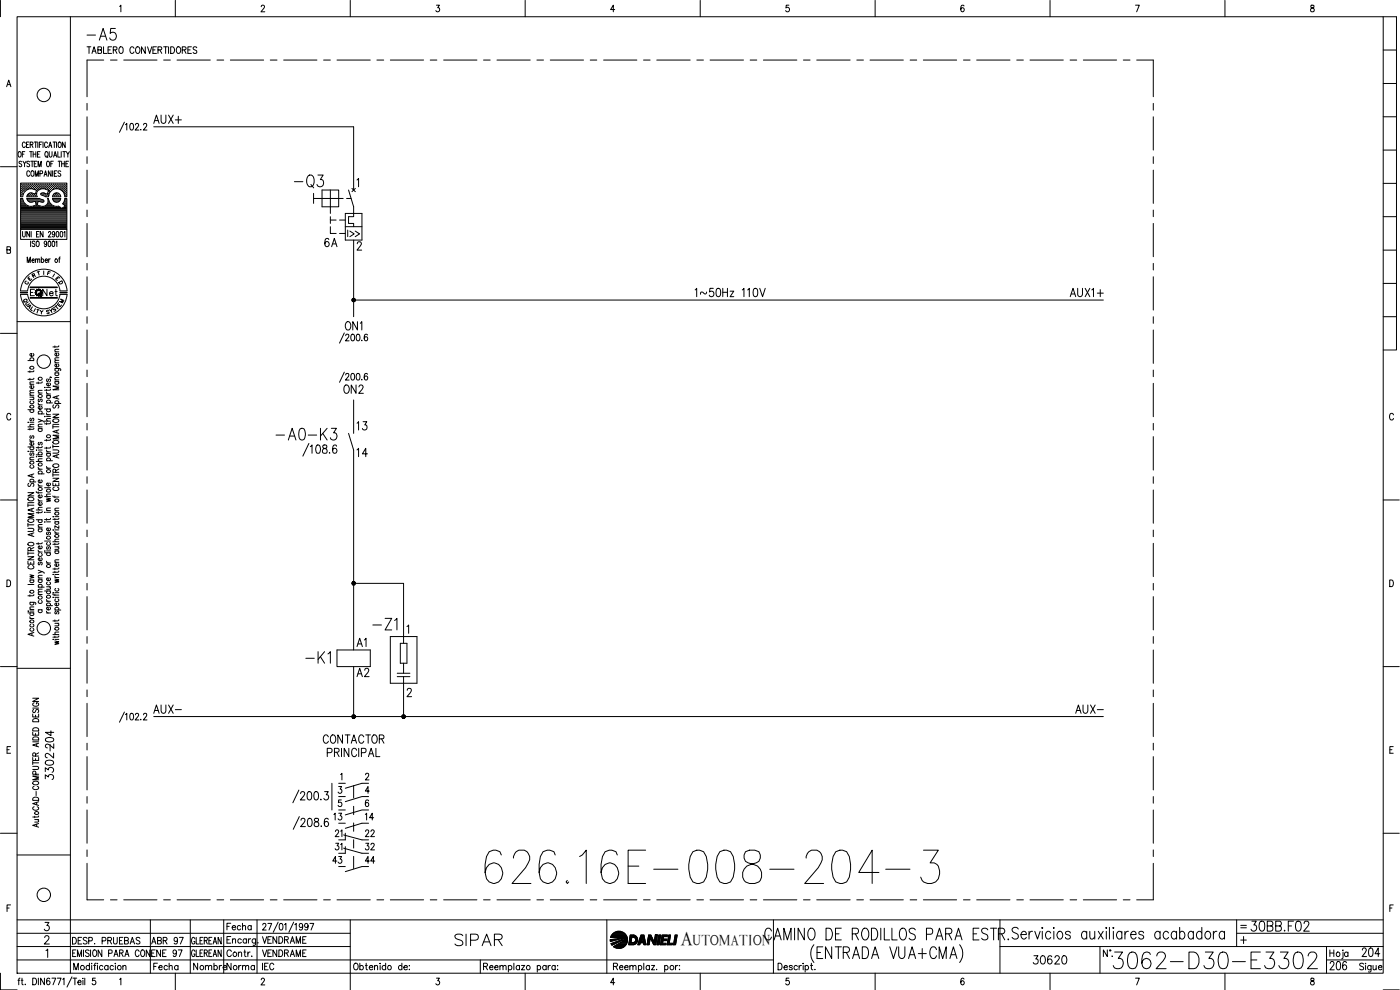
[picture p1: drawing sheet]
<svg xmlns="http://www.w3.org/2000/svg" width="420mm" height="297mm" viewBox="0 0 420 297" stroke-linecap="round" stroke-linejoin="round" font-family="sans-serif">
<defs><g id="words">
<text font-size="15" x="144.3" y="266.3">626.16E-008-204-3</text>
<text font-size="8.8" x="333" y="291.7">3062-D30-E3302</text>
<text font-size="7.5" x="87.1" y="57.5">-Q3</text>
<g font-size="7.1">
<text x="25" y="13.4">-A5</text>
<text x="81.5" y="133.3">-A0-K3</text>
<text x="110.8" y="190.1">-Z1</text>
<text x="90.7" y="200.4">-K1</text>
<text x="135.5" y="285">SIPAR</text>
<text x="228.2" y="283.3">CAMINO DE RODILLOS PARA ESTR.</text>
</g>
<text font-size="6.2" x="374.3" y="280.5">30BB.F02</text>
<text font-size="5.9" x="204.3" y="283.5">A</text>
<g font-size="5.7">
<text x="44.8" y="38.1">AUX+</text>
<text x="96.3" y="75.1">6A</text>
<text x="207.4" y="90.3">1~50Hz 110V</text>
<text x="320" y="90.3">AUX1+</text>
<text x="102.3" y="100.2">ON1</text>
<text x="102" y="119.2">ON2</text>
<text x="105.8" y="130.2">13</text>
<text x="105.8" y="138.3">14</text>
<text x="105.8" y="195.1">A1</text>
<text x="105.8" y="204.3">A2</text>
<text x="44.8" y="215.2">AUX-</text>
<text x="321.7" y="215.2">AUX-</text>
<text x="16.9" y="225.8" transform="rotate(-90 16.9 225.8)">204</text>
<text x="96" y="224.4">CONTACTOR</text>
<text x="16.9" y="234.9" transform="rotate(-90 16.9 234.9)">3302-</text>
<text x="309" y="290.3">30620</text>
<text x="397.9" y="292.1">206</text>
<text x="407.5" y="288.2">204</text>
</g>
<g font-size="5.3">
<text x="99.1" y="247.3">13</text>
<text x="108.3" y="247.3">14</text>
<text x="108.3" y="252.2">22</text>
<text x="98.8" y="260.3">43</text>
<text x="108.3" y="260.3">44</text>
</g>
<g font-size="4.9">
<text x="11.6" y="90">Net</text>
<text x="99.5" y="256.1">31</text>
<text x="103.4" y="252.2" transform="rotate(-90 103.4 252.2)">21</text>
<text x="108.3" y="256.1">32</text>
<text x="67" y="280.1">Fecha</text>
<text x="44.4" y="284.3">ABR 97</text>
<text x="44.8" y="292.1">Fecha</text>
<text x="56.8" y="292.1">Nombre</text>
<text x="67" y="292.1">Norma</text>
<text x="77.6" y="292.1">IEC</text>
</g>
<text font-size="4.4" x="207.9" y="283.5">UTOMATION</text>
<g font-size="4">
<text x="8.5" y="84.3">R</text>
<text x="15.5" y="85.4">E</text>
<text x="16.6" y="86.4">D</text>
<text x="6" y="92.1">Q</text>
<text x="6.3" y="92.8">U</text>
<text x="7.1" y="93.8">A</text>
<text x="14.5" y="94.5">S</text>
<text x="15.2" y="93.8">T</text>
<text x="16.6" y="92.1">M</text>
</g>
<g font-size="3.5">
<text x="6.3" y="86.4">C</text>
<text x="371.1" y="279.8">=</text>
</g>
</g></defs>
<!-- layer: DCA_A3E2|CART -->
<g fill="none" stroke="#000" stroke-width=".3">
<path d="M.1 .1v4.9M5.1 5h410v287h-410zM21.1 5v287M35.9 1.9l.4-.3v1.9M52.6 .1v4.9M78.4 2l.3-.4h.5l.2 .3-1.1 1.6h1.2M105.1 .1v4.9M131 1.6h.9l-.5 .7a.6 .6 0 0 1 .5 .9 .6 .6 0 0 1-1.1 0M157.6 .1v4.9M184.5 2.9h-1.2l.8-1.3v1.9M210.1 .1v4.9M236.8 1.6h-.8l-.1 .8a.62 .62 0 0 1 .9 0 .62 .62 0 0 1-.1 .9 .62 .62 0 0 1-.9-.1"/>
<path d="M262.6 .1v4.9M289.3 1.8l-.5-.2a1.12 1.12 0 0 0 .1 1.9 .59 .59 0 0 0 .5-.8 .59 .59 0 0 0-1-.1l-.1 .3M315.1 .1v4.9M340.8 1.6h1.1l-.8 1.9M367.6 .1v4.9M393.4 1.6v.6a.75 .75 0 0 1 .9 .4 .75 .75 0 0 1-.3 .9 .64 .64 0 0 1-.7-.6 .64 .64 0 0 1 .8-.6l.2-.7zM415.1 5h4v100h-4M415.1 15h4M2 26l.6-2 .7 2M2.2 25.4h.8M415.1 35h4M415.1 25h4"/>
<path d="M.1 50h5M5.1 40.5h16M5.6 45.6l.2-.1a.86 .86 0 0 1 .6 .8 .86 .86 0 0 1-.6 .8 1.2 1.2 0 0 1-.2-1.5zM6.3 56.8h.1M6.3 56.2h.1M6.3 55.6h.1M6.3 57.5h.1M6.3 58.1h.1M6.3 58.7h.1M6.3 59.7h.4M6.5 57.2h.1M6.5 56.5h.1"/>
<path d="M6.5 55.9h.1M6.5 55.3h.1M6.5 57.8h.1M6.5 58.4h.1M6.5 48.6a.4 .4 0 0 0-.6-.2 .4 .4 0 0 0 0 .7l.4 .1a.43 .43 0 0 1 .1 .7 .43 .43 0 0 1-.7-.1M6.6 55.2v.2M6.6 55.8v.2M6.6 56.5v.1M6.6 57.1v.2M6.6 57.7v.2M6.6 58.4v.1M6.7 46.3h.5"/>
<path d="M6.8 59h-.6v-4.1h13.9v4.1h-.6M6.8 59.5h-.6v9.3h13.9v-9.3h-.6M6.8 56.8h.1M6.8 55.6h.1M6.8 57.5h.1M6.8 58.1h.1M6.8 59.5l.2 .8M6.9 55.5v.2M6.9 56.8v.1M6.9 57.4v.2M6.9 58.1v.1M6.9 48.4l.5 .7 .4-.7"/>
<path d="M6.9 56.2v.1M7.1 57.2h.2M7.1 56.5h.2M7.1 55.9h.2M7.1 55.3h.2M7.2 55.2v.2M7.2 55.8v.2M7.2 56.5v.1M7.2 57.1v.2M7.4 49.1v.9M7.5 45.5h-.8v1.6M7.5 56.8h.1"/>
<path d="M7.5 56.2h.1M7.5 55.6h.1M7.5 55.5v.2M7.5 56.2v.1M7.5 56.8v.1M7.5 57.4l-.7 1.6M7.6 43l-.3-.4a.86 .86 0 0 0-.6 .8 .86 .86 0 0 0 .6 .9l.3-.5M7.7 56.5h.2M7.7 55.9h.2M7.7 55.3h.2M7.8 55.2v.2M7.8 55.8v.2"/>
<path d="M7.8 56.5v.1M8 43.4h.4M8 59h3.2M8 59.5h3.7M8.1 59.5v.3M8.1 56.8h.1M8.1 55.6h.1M8.1 55.5v.2M8.1 59.8l.8 .8M8.1 58.7v.3M8.2 59.7h3.6M8.2 58.7h.1"/>
<path d="M8.2 56.2l-.1 .1M8.4 56.8l-.9 .6M8.4 56.5h.2M8.4 55.9h.2M8.4 55.3h.2M8.4 58.4h.2M8.4 58.3l-.3 .4M8.5 55.2v.2M8.5 55.8v.2M8.5 56.5v.1M8.5 58.4v.1M8.7 42.6h-.7v1.7h.7"/>
<path d="M8.7 56.2h.1M8.7 55.6h.1M8.7 58.7h.1M8.8 55.5v.2M8.8 56.2v.1M8.8 58.7v.1M8.8 58.1v.1M8.9 58l-.5 .3M8.9 48.6l-.3-.2-.6 .2 .2 .4 .6 .4 .1 .4-.3 .2-.6-.2M8.9 45.5h.8M8.9 51.6a.47 .47 0 0 0-.6-.3 .47 .47 0 0 0-.3 .6v.4a.47 .47 0 0 0 .3 .6 .47 .47 0 0 0 .6-.4M9 56.5h.2"/>
<path d="M9 55.9h.2M9 55.3h.2M9 58.4h.2M9.1 43.4l.7-.1v-.6l-.7-.1v1.7M9.1 55.2v.2M9.1 55.8v.2M9.1 56.5h.1M9.1 58.4v.1M9.2 48.4h.9M9.3 45.5v1.6M9.4 55.6h.1M9.4 58.1h.1"/>
<path d="M9.4 58.7h.1M9.4 51.5l.2-.2a.86 .86 0 0 1 .6 .8 .86 .86 0 0 1-.6 .8l-.3-.6zM9.4 55.5v.2M9.4 58.1v.1M9.4 58.7v.1M9.5 43.4l.4 .9M9.5 56.2l-.1 .1M9.7 48.4v1.6M9.7 56.5h.1M9.7 55.9h.1M9.7 55.3h.1M9.7 58.4h.1"/>
<path d="M9.7 55.2v.2M9.7 55.8v.2M9.7 56.5v.1M9.7 58.4v.1M9.9 46.3h.9M9.9 45.5v1.6M10 56.8l1 .3-.4 1.1-1.1-.3-.7 .1M10 56.2h.1M10 55.6h.1M10 58.7h.1M10 56.7l-.7-.1-1 .2M10 58.2h.1"/>
<path d="M10 55.5v.2M10 56.2v.1M10 58.7v.1M10.3 42.6h.8M10.3 49.1h.5M10.3 56.5h.2M10.3 55.9h.2M10.3 55.3h.2M10.3 58.4h.2M10.4 55.2v.2M10.4 55.8v.2M10.4 56.5v.1"/>
<path d="M10.4 58.4v.1M10.6 52.9v-1.6l.4 1.6 .5-1.6v1.6M10.6 55.6h.2M10.6 58.7h.2M10.7 55.5v.2M10.7 56.8h.1M10.7 58.7v.1M10.7 42.6v1.7M10.8 58.1h.1M10.8 45.5v1.6M10.8 56.2l-.1 .1M10.9 56.5h.2"/>
<path d="M10.9 55.9h.2M10.9 55.3h.2M11 55.2v.2M11 55.8v.2M11 56.5v.1M11 48.4h-.7v1.6h.7M11 57.2h.1M11.3 46.3h.4M11.3 56.8h.1M11.3 56.2h.1M11.3 55.6h.1M11.3 55.5v.2"/>
<path d="M11.3 56.2v.1M11.3 56.8v.1M11.3 42.6v1.7M11.4 50v-1.6l.5 1.6 .5-1.6v1.6M11.6 56.5h.1M11.6 55.9h.1M11.6 55.3h.1M11.6 55.2v.2M11.6 55.8v.2M11.6 56.5v.1M11.7 57a1.46 1.46 0 0 0-.5 2M11.7 59.5l.3 .1"/>
<path d="M11.8 43.4h.5M11.9 55.6h.1M11.9 55.5v.2M12 56.8l-.3 .2M12 56.8l1.2-.2 1.4 .5-.4 1.1-1.1-.3-.6 .1M12 52.1l.7-.1v-.7h-.7v1.6M12 59.7l1 .3M12 45.5h-.7v1.6h.7M12 56.2l-.1 .1M12.2 56.5h.2M12.2 55.9h.2M12.2 55.3h.2"/>
<path d="M12.3 55.2v.2M12.3 55.8v.2M12.3 56.5v.1M12.3 58l.1 .4M12.4 58.5l1.4 .5M12.5 58h-.2M12.5 56.2h.2M12.5 55.6h.2M12.5 58.1h.2M12.6 55.5v.2M12.6 56.2v.1M12.6 58.1v.1"/>
<path d="M12.6 42.6h-.8v1.7M12.8 56.5h.2M12.8 55.9h.2M12.8 55.3h.2M12.8 58.4h.2M12.9 42.6v1.7M12.9 55.2v.2M12.9 55.8v.2M12.9 56.5h.1M12.9 58.4v.1M13 60l.2 .2-.1 .4h-.7M13.2 56.2h.1"/>
<path d="M13.2 55.6h.1M13.2 58.1h.1M13.2 52.9l.5-1.6 .4 1.6M13.2 55.5v.2M13.2 56.2v.1M13.2 58.1v.1M13.4 52.4h.6M13.5 56.5h.1M13.5 55.9h.1M13.5 55.3h.1M13.5 58.4h.1M13.5 55.2v.2"/>
<path d="M13.5 55.8v.2M13.5 56.5v.1M13.5 58.4v.1M13.6 45.7l.2-.2a.86 .86 0 0 1 .7 .8 .86 .86 0 0 1-.7 .8l-.3-.6zM13.8 59h.7M13.8 56.2h.1M13.8 55.6h.1M13.8 58.7h.1M13.8 55.5v.2M13.8 56.2v.1M13.8 58.7v.1M14 46.8l.4 .5"/>
<path d="M14.1 48.6l.2-.2a.86 .86 0 0 1 .6 .8 .86 .86 0 0 1-.6 .8l-.3-.6zM14.1 56.5h.2M14.1 55.9h.2M14.1 55.3h.2M14.1 58.4h.2M14.2 55.2v.2M14.2 55.8v.2M14.2 56.5v.1M14.2 58.4v.1M14.3 43a.47 .47 0 0 0-.6-.4 .47 .47 0 0 0-.3 .7v.3a.46 .46 0 0 0 .3 .7 .46 .46 0 0 0 .6-.5M14.4 58.7h.1M14.4 56.8h.2"/>
<path d="M14.4 56.2h.2M14.4 55.6h.2M14.4 58.1h.2M14.5 59.5l-.3 .1a1.66 1.66 0 0 1-.3 1.9 1.66 1.66 0 0 1-1.9 .3M14.5 55.5v.2M14.5 56.2v.1M14.5 56.8v.1M14.5 58.1v.1M14.5 59.5l.2 .8M14.6 57.5h.1M14.6 44.3l.5-1.7 .4 1.7M14.7 57.2h.2"/>
<path d="M14.7 56.5h.2M14.7 55.9h.2M14.7 55.3h.2M14.7 57.8h.1M14.8 45.5v1.4l.3 .2 .5-.4v-1.2M14.8 43.7h.6M14.8 55.2v.2M14.8 55.8v.2M14.8 56.5v.1M14.8 57.1v.2M14.8 57.7v.1M15.1 56.8h.1"/>
<path d="M15.1 55.6h.1M15.1 55.5v.2M15.1 56.8v.1M15.2 56.2l-.1 .1M15.2 49.1h.5M15.3 51.3v1.6l-.8-1.6v1.6M15.4 56.5h.1M15.4 55.9h.1M15.4 55.3h.1M15.5 55.2v.2M15.5 55.8v.2M15.5 56.5v.1"/>
<path d="M15.7 56.2h.1M15.7 55.6h.1M15.7 55.5v.2M15.7 56.2v.1M15.7 56.8h.1M15.8 51.3v1.6M15.8 59.8l.7 .8M15.9 59.8l-.2-.3h2.5l-.1 .3M15.9 59.7h2.2M15.9 42.6h.8M16 48.4h-.8v1.6M16 56.5h.2"/>
<path d="M16 55.9h.2M16 55.3h.2M16 56.8l-1.1 1-.4 1.2M16 56.8l1-.2 1 .2M16.1 47.1l.5-1.6 .4 1.6M16.1 55.2v.2M16.1 55.8v.2M16.1 56.5v.1M16.1 58.3l-.4 .7h2.5l-.3-.7M16.2 58.4l-.1 .1M16.3 46.6h.5M16.3 42.6v1.7"/>
<path d="M16.3 52h.5M16.3 55.6h.2M16.3 58.7h.2M16.4 55.5v.2M16.4 58.2h.1M16.4 58.7v.1M16.5 58.1h.1M16.5 56.2l-.1 .1M16.5 58l-.4 .3M16.5 58h1M16.6 56.5h.2M16.6 55.9h.2"/>
<path d="M16.6 55.3h.2M16.6 58.4h.2M16.7 55.2v.2M16.7 55.8v.2M16.7 56.5h.1M16.7 58.4v.1M17 42.6v1.7M17 56.2h.1M17 55.6h.1M17 58.1h.1M17 58.7h.1M17 55.5v.2"/>
<path d="M17 56.2v.1M17 58.1v.1M17 58.7v.1M17.1 51.3h-.8v1.6h.8M17.3 56.5h.1M17.3 55.9h.1M17.3 55.3h.1M17.3 58.4h.1M17.4 45.5v1.6h.7M17.4 55.2v.2M17.4 55.8v.2M17.4 56.5v.1"/>
<path d="M17.4 58.4v.1M17.4 48.4h.8M17.5 58l.4 .3M17.6 55.6h.1M17.6 58.7h.1M17.7 42.7l.1-.1a.86 .86 0 0 1 .6 .8 .86 .86 0 0 1-.6 .9 1.2 1.2 0 0 1-.1-1.6zM17.7 55.5v.2M17.7 58.7v.1M17.7 56.2v.1M17.8 48.4v1.6M17.9 56.5h.2M17.9 55.9h.2"/>
<path d="M17.9 55.3h.2M18 56.8l.8 .6 .5 .9M18 55.2v.2M18 55.8v.2M18 56.5v.1M18.2 59.8l-.3 .5M18.2 51.5l-.5-.2-.3 .2v.3a.7 .7 0 0 1 .7 1l-.4 .1-.3-.3M18.2 56.8h.2M18.2 56.2h.2M18.2 55.6h.2M18.3 55.5v.2M18.3 56.2v.1"/>
<path d="M18.3 56.8v.1M18.4 45.5v1.6M18.5 49.1h.8M18.5 48.4v1.6M18.5 56.5h.2M18.5 55.9h.2M18.5 55.3h.2M18.6 57.1l.1 .1M18.6 55.2v.2M18.6 55.8v.2M18.6 56.5v.1M18.8 45.5h.9"/>
<path d="M18.9 56.8h.1M18.9 55.6h.1M18.9 57.4l.1 .1M18.9 55.5v.2M18.9 56.8v.1M19 56.2l-.1 .1M19.2 57.2h.1M19.2 56.5h.1M19.2 55.9h.1M19.2 55.3h.1M19.2 57.8h.1M19.3 45.5v1.6"/>
<path d="M19.3 55.2v.2M19.3 55.8v.2M19.3 56.5v.1M19.3 57.1v.2M19.3 57.7v.2M19.3 58.3l.2 .7M19.3 48.4v1.6M19.5 59.5l-.2 .8M19.5 56.8h.1M19.5 56.2h.1M19.5 55.6h.1M19.5 57.5h.1"/>
<path d="M19.5 58.1h.1M19.5 58.7h.1M19.6 42.6v1.7l-.9-1.7v1.7M19.6 55.5v.2M19.6 56.2v.1M19.6 56.8v.1M19.6 57.4v.2M19.6 58.1v.1M19.6 58.7v.1M19.6 59.7h.4M19.8 49.1h.5M19.8 57.2h.2"/>
<path d="M19.8 56.5h.2M19.8 55.9h.2M19.8 55.3h.2M19.8 57.8h.2M19.8 58.4h.2M19.9 45.5l.5 .8 .4-.8M19.9 55.2v.2M19.9 55.8v.2M19.9 56.5v.1M19.9 57.1v.2M19.9 57.7v.2M19.9 58.4v.1"/>
<path d="M20.4 46.3v.8M20.6 48.4h-.8v1.6h.8M415.1 55h4M415.1 45h4M2.1 75l.9-.1 .1-.7-1-.2v2l1-.2v-.6l-.3-.2M6.2 68.8v3h13.9v-3M6.3 64.5h13.7M6.3 64.2h13.7M6.3 63.8h13.7M6.3 63.5h13.7M6.3 63.2h13.7M6.3 62.9h13.7"/>
<path d="M6.3 62.6h12M6.3 62.3h11.7M6.3 61.9h2.3M6.3 61.6h1.6M6.3 61.3h1.2M6.3 61h.9M6.3 60.6h.7M6.3 60.4h.6M6.3 60h.5M6.3 64.8h13.7M6.3 65.1h13.7M6.3 65.4h13.7"/>
<path d="M6.3 65.7h13.7M6.3 66.1h13.7M6.3 66.4h13.7M6.3 66.7h13.7M6.3 67h13.7M6.3 67.3h13.7M6.3 67.6h13.7M6.3 68h13.7M6.3 68.3h13.7M6.3 68.6h13.7M6.8 69.5v1.4l.3 .2 .4-.2 .1-1.4M7 60.3l.5 .8"/>
<path d="M7.5 61.1l.9 .6M8.2 78.8v-1.7l.4 1.7 .5-1.7v1.7M8.3 60h4.5M8.3 61.7l1 .2 .7-.1M8.6 60.4h1.6M8.8 60.6l.7 .1 1.1-.3 .3 1.1-.9 .3M8.9 69.5v1.6l-.9-1.6v1.6M9.2 72.3v1.7M9.4 69.5v1.6M9.6 78.1h.7l-.1-.3a.47 .47 0 0 0-.6 .1 .47 .47 0 0 0 .1 .7l.2 .2 .4-.2M10 61.9h2.1M10.5 72.6l-.6-.3-.2 .3v.3a.7 .7 0 0 1 .7 1l-.5 .1-.2-.3"/>
<path d="M10.7 78l.3-.3 .3 .1v1M10.7 77.7v1.1M10.7 60.4h.6M10.8 60.6h.5M10.8 61h.4M10.9 61.6h.3M10.9 61.3h.2M11 70.3h.4M11 72.4l.2-.1a.86 .86 0 0 1 .6 .9 .86 .86 0 0 1-.6 .8 1.2 1.2 0 0 1-.2-1.6zM11.3 78l.3-.3 .3 .1v1M11.7 69.5h-.7v1.6h.7M11.8 60.4h1.3"/>
<path d="M12.4 60.6l-.9-.2-.3 1.1 .8 .3M12.4 77.9a.47 .47 0 0 1 .7-.1 .47 .47 0 0 1 0 .8l-.3 .2-.4-.2M12.4 77.1v1.7M12.9 69.5v1.6l-.8-1.6v1.6M13.4 61.9h2.9M13.5 78.1h.8l-.1-.3a.47 .47 0 0 0-.7 .1 .47 .47 0 0 0 .1 .7l.2 .2 .5-.2M14 61.6h1.6M14 72.9l-.2 .4a.42 .42 0 0 1-.6-.5 .42 .42 0 0 1 .8-.2v1.1l-.3 .3-.4-.3M14.2 61.3h1M14.4 61h.5M14.5 60.6h.2M14.5 60.4h.1"/>
<path d="M14.6 69.8l.2-.3 .4 .3-.7 1.3h.8M14.6 72.4l.2-.1a.96 .96 0 0 1 0 1.7l-.3-.3zM14.6 77.7v1.1M14.7 60.3l.7 1 .6 .4M15.1 77.7l-.5 .4M15.8 72.4l.2-.1a.96 .96 0 0 1 0 1.7l-.3-.3zM16 60h1.9M16 61.7l1.6 .1M16.3 60.4h1.4M16.4 70l-.1 .4a.42 .42 0 0 1-.6-.5 .42 .42 0 0 1 .7-.2v1.1l-.3 .3-.4-.2M16.5 60.6h1M16.8 72.6l.3-.3v1.7"/>
<path d="M17 69.5h.2a.96 .96 0 0 1 0 1.6l-.3-.3zM17.6 61.9l.8 .6M17.6 77.7h.4M17.9 60.3l-.4 .3M18.1 77.1l-.3 .1v1.6M18.2 69.5h.2a.96 .96 0 0 1 0 1.6l-.3-.3zM18.5 62.6h1.5M18.8 61.1l.7 .8M19 61h1M19.1 62.3h.9M19.1 61.3h.9M19.2 69.8l.3-.3v1.6"/>
<path d="M19.2 60.6h.8M19.3 60.3l-.5 .8M19.4 61.6h.6M19.4 60.4h.6M19.5 60h.5M19.5 61.9l-1.1 .6M19.6 61.9h.4M415.1 75h4M415.1 65h4M5.1 96.5h16M6.2 87.2a7 7 0 0 1 6.9-6.4 7 7 0 0 1 7 6.4M6.2 88.3a7 7 0 0 0 6.9 6.5 7 7 0 0 0 7-6.5"/>
<path d="M8.3 87.2a4.9 4.9 0 0 1 4.8-4.3 4.9 4.9 0 0 1 4.9 4.3M8.3 88.3a4.9 4.9 0 0 0 4.8 4.4 4.9 4.9 0 0 0 4.9-4.4M9.1 86.1h8.1v.2h-8.1M9.1 89.3h8.1v.1h-8.1zM9.1 86.2h8M9.1 89.4h8M10.3 86.8h-1.2v1.9M11.1 92.8l.7 .2M12.1 93.1l.3 .6 .5-.5M12.4 93.7v.5M13.1 81.3v1.1M415.1 95h4"/>
<path d="M415.1 85h4M.1 100h5M8.4 108.2h1.8M9 111.3v.4M9 113.5v.5M9 119.2h1.2M9 118.6h1.2M9 115.3h1.2M9.2 108.2l-.1-.1a.52 .52 0 0 1 .5-.8 .52 .52 0 0 1 .3 .9M9.8 119.2l.4 .3-.1 .3-1.1 .1M9.9 115.7l.2 .2a.52 .52 0 0 1-.5 .7 .52 .52 0 0 1-.5-.8l.4-.1v.9M9.9 106.1a.49 .49 0 0 1 0 .6 .49 .49 0 0 1-.7 .1 .49 .49 0 0 1-.1-.7h.4v.8"/>
<path d="M10.2 117.8l-1.1 .1-.1 .4 .3 .3M10.2 117.1l-1.1 .1-.1 .3 .3 .3M10.2 114.6h-1.1l-.1 .4 .3 .3M10.2 113.5l-.4 .3h-1.4M10.2 111.2l-.1 .3h-1.7M11.5 114.6v.5M11.5 117.9h1.2M11.7 119.7l-.2 .3 .1 .5h.3l.2-.7 .3-.1 .3 .3-.3 .5M12.7 117.1l-1.1 .1-.1 .3 .3 .4M12.7 114.5l-.4 .4h-1.4M13.4 116.2h.1zM14 117.6l.1 .4 .4 .2"/>
<path d="M14 116.8v.5M14 118.7h1.2M14 118.2h1.2M14 116.2h1.2M14.2 118.7a.49 .49 0 0 0 0 .7 .49 .49 0 0 0 .7 0 .49 .49 0 0 0 0-.7M14.2 113.7l-.2 .3 .1 .4h.3l.2-.6 .3-.1 .3 .3-.3 .5M14.9 114.9l.2 .1a.53 .53 0 0 1-.6 .8 .53 .53 0 0 1-.4-.8l.4-.1v.9M15.1 113.1v.2v-.2l.4 .2M15.2 116.7l-.1 .3-1.7 .1M16.5 110.6h1.6l.1 .6M16.5 103.8v.5M16.5 114.5h1.2"/>
<path d="M16.5 114h1.2M16.5 111.9h1.2M16.5 108.9h1.2M16.5 105.6h1.2M16.7 114.5a.55 .55 0 0 0 .3 .9 .55 .55 0 0 0 .7-.6l-.3-.3M16.7 111.9l-.1 .1a.52 .52 0 0 0 .5 .7 .52 .52 0 0 0 .3-.8M16.7 110.6l-.1 .1a.51 .51 0 0 0 .5 .7 .51 .51 0 0 0 .3-.8M17.1 118.9v.7M17.4 109.3a.49 .49 0 0 1 0 .7 .49 .49 0 0 1-.7 0 .49 .49 0 0 1-.1-.7h.4v.8M17.4 106l.2 .1a.51 .51 0 0 1-.5 .7 .51 .51 0 0 1-.5-.7l.4-.1v.8M17.7 118.7l-1.8 .5 1.8 .5M17.7 115.9h-1.8l1.8 .5-1.8 .6h1.8"/>
<path d="M17.7 113.3h-1.1l-.1 .4 .3 .3M17.7 108.1l-1.1 .1-.1 .3 .3 .4M17.7 107.3l-1.1 .1-.1 .4 .3 .3M17.7 104.8l-1.1 .1-.1 .3 .3 .4M17.7 103.7l-.4 .4h-1.4M3.2 124.5a.61 .61 0 0 0-.7-.5 .61 .61 0 0 0-.5 .8v.5a.61 .61 0 0 0 .5 .7 .61 .61 0 0 0 .7-.5M8.4 135.4h.2zM8.4 126.7h.2zM8.4 128.1h1.8M8.4 134.1h1.8M8.4 122.9h1.8M9 131.9l.1 .3 .4 .2"/>
<path d="M9 128.6v.4M9 138h1.2M9 135.4h1.2M9 132.4h1.2M9 126.7h1.2M9.2 139.6l-.1 .2a.51 .51 0 0 0 .5 .7 .51 .51 0 0 0 .3-.9M9.2 135.9l-.2 .3 .1 .4h.3l.3-.6 .2-.1 .3 .3-.3 .4M9.2 134.1l-.1 .1a.52 .52 0 0 0 .5 .8 .52 .52 0 0 0 .3-.9M9.2 130.8l-.2 .2 .2 .5 .5-.7h.4l.1 .4-.3 .3M9.2 125.5l-.2 .3 .1 .3h.3l.3-.6h.2l.3 .3-.3 .4M9.2 122.9l-.1 .1a.52 .52 0 0 0 .5 .8 .52 .52 0 0 0 .3-.9M9.2 120.3l-.1 .2a.53 .53 0 0 0 .5 .7 .53 .53 0 0 0 .5-.7l-.2-.2"/>
<path d="M9.9 132.8l.2 .2a.52 .52 0 0 1-.6 .6 .52 .52 0 0 1-.4-.7l.4-.1v.8M10.2 137.2l-1.1 .1-.1 .3 .3 .4M10.2 128.5l-.1 .3h-1.7M10.2 127.3l-1.1 .1-.1 .3 .3 .4M10.9 137h.1zM10.9 135h.1zM10.9 138.5h1.8M10.9 136.5h1.8M11.5 125.8l1.2 .4-1.2 .4M11.5 120.9l.1 .4 .4 .2M11.5 134v.5M11.5 137h1.2"/>
<path d="M11.5 135h1.2M11.5 128.6h1.2M11.5 128.1h1.2M11.5 124.2h1.8M11.5 121.5h1.2M11.7 136.5a.49 .49 0 0 1 0-.7 .49 .49 0 0 1 .7 0 .49 .49 0 0 1 0 .7M11.7 132.7l-.2 .3 .1 .4h.3l.2-.6 .3-.1 .3 .3-.3 .5M11.7 128.6a.51 .51 0 0 0 0 .7 .51 .51 0 0 0 .7 0 .51 .51 0 0 0 0-.7M11.7 124.2a.51 .51 0 0 1 0-.7 .51 .51 0 0 1 .7 0 .51 .51 0 0 1 0 .7M12.4 121.9a.5 .5 0 0 1 .1 .7 .5 .5 0 0 1-.8 0 .5 .5 0 0 1 .1-.7h.2v.9M12.7 137.7h-1.1l-.1 .4 .3 .4M12.7 133.9l-.4 .4h-1.4"/>
<path d="M12.7 127.3l-1.1 .1-.1 .3 .3 .4M12.7 126.2l.5 .2 .1 .3M13.4 125h.1zM13.4 126.4h1.8M13.4 122.7h1.8M14 139.9l.1 .4 .4 .2M14 135l.1 .4 .4 .2M14 123.9l.1 .4 .4 .1M14 126.9v.5M14 131.9v.4M14 134.2v.4M14 138.2h1.7"/>
<path d="M14 136h1.2M14 135.6h1.2M14 125h1.2M14 124.4h1.2M14 120.9h1.7M14.2 138.2l-.1-.1a.52 .52 0 0 1 .5-.7 .52 .52 0 0 1 .3 .8M14.2 136a.49 .49 0 0 0 0 .8 .49 .49 0 0 0 .7 0 .49 .49 0 0 0 0-.8M14.2 122.7l-.1 .1a.52 .52 0 0 0 .5 .8 .52 .52 0 0 0 .3-.9M14.2 120.9l-.1-.1a.52 .52 0 0 1 .5-.8 .52 .52 0 0 1 .3 .9M15.2 134.1l-.1 .3h-1.7M15.2 131.8l-.1 .3h-1.7M15.2 126.8l-.4 .4h-1.4"/>
<path d="M15.2 125.6l-1.1 .1-.1 .3 .3 .4M15.9 135h1.2l.6 .4-.1 .3-.5 .3h-1.2M15.9 124.3h1.8l-1.8 1h1.8M15.9 128h1.8M15.9 127.6v1M15.9 133.5v.9M15.9 134h1.8M15.9 127.3h1.8M16 139.4a.88 .88 0 0 1 1-.3 .88 .88 0 0 1 .6 .9 .88 .88 0 0 1-1 .3 .88 .88 0 0 1-.6-.9zM16 132.4a.88 .88 0 0 1 1-.4 .88 .88 0 0 1 .6 .9 .88 .88 0 0 1-1 .4 .88 .88 0 0 1-.6-.9zM16 125.9a.88 .88 0 0 1 1-.3 .88 .88 0 0 1 .6 .9 .88 .88 0 0 1-1 .3 .88 .88 0 0 1-.6-.9zM16.1 121.5l-.2 .3 .2 .7 .5-.2 .3-.7h.7l.1 .5-.3 .4"/>
<path d="M16.5 121.1h1.7M16.7 121.1a.55 .55 0 0 1 .3-1 .55 .55 0 0 1 .7 .7l-.3 .3M17.1 129.1v.8M17.1 136.6v.6M17.7 136.3l-1.8 .6 1.8 .5M17.7 130.6h-1.8l1.8 .5-1.8 .6h1.8M17.7 129l-1.8 .5 1.8 .5M418.2 124.5a.61 .61 0 0 0-.7-.5 .61 .61 0 0 0-.5 .8v.5a.61 .61 0 0 0 .5 .7 .61 .61 0 0 0 .7-.5M.1 150h5M8.4 158.5l1.5 .1 .3 .3-.3 .5-1.5 .1M8.4 147.8h1.8l-1.8 1h1.8M8.4 151.1v.9"/>
<path d="M8.4 157v1M8.4 157.5h1.8M8.4 151.6h1.8M8.4 150.8h1.8M8.5 155.9a.88 .88 0 0 1 1-.3 .88 .88 0 0 1 .6 .8 .88 .88 0 0 1-1 .4 .88 .88 0 0 1-.6-.9zM8.5 149.5a.88 .88 0 0 1 1-.4 .88 .88 0 0 1 .6 .9 .88 .88 0 0 1-1 .4 .88 .88 0 0 1-.6-.9zM8.6 145l-.2 .4 .2 .6 .5-.2 .2-.5a.48 .48 0 0 1 .7-.2 .48 .48 0 0 1 .1 .7l-.2 .2M9 144.6h1.8M9.2 144.6l-.1-.1a.53 .53 0 0 1 .5-.7 .53 .53 0 0 1 .5 .7l-.2 .1M9.6 142.4v.7M9.6 152.7v.7M10.2 159.9l-1.8 .5 1.8 .6"/>
<path d="M10.2 154.1h-1.8l1.8 .6-1.8 .5h1.8M10.2 152.5l-1.8 .5 1.8 .6M10.2 142.2l-1.8 .5 1.8 .6M10.9 147.5l.3 .4h1.5M10.9 155.9h1.8M10.9 153h1.8M11.5 149.8l.1 .3 .4 .2M11.5 145.2l.1 .4 .4 .2M11.5 140.2l.1 .4 .4 .2M11.5 147.6v.5M11.5 153.5v.5M11.5 158.7h1.2"/>
<path d="M11.5 158.2h1.2M11.5 150.3h1.2M11.5 145.8h1.2M11.5 142.2h1.8M11.5 140.8h1.2M11.7 158.7a.51 .51 0 0 0 0 .7 .51 .51 0 0 0 .7 0 .51 .51 0 0 0 0-.7M11.7 155.9a.49 .49 0 0 0 0 .7 .49 .49 0 0 0 .7 0 .49 .49 0 0 0 0-.7M11.7 142.2a.51 .51 0 0 1 0-.8 .51 .51 0 0 1 .7 0 .51 .51 0 0 1 0 .8M12.4 150.8a.51 .51 0 0 1 0 .7 .51 .51 0 0 1-.7 0 .51 .51 0 0 1-.1-.7h.4v.8M12.4 148.5a.5 .5 0 0 1 .1 .7 .5 .5 0 0 1-.8 0 .5 .5 0 0 1 .1-.7h.2v.9M12.4 144a.51 .51 0 0 1 0 .7 .51 .51 0 0 1-.7 0 .51 .51 0 0 1-.1-.7h.4v.9M12.7 157.4l-1.1 .1-.1 .3 .3 .4"/>
<path d="M12.7 153.4l-.4 .4h-1.4M12.7 152.2l-1.1 .1-.1 .3 .3 .4M13.4 156.6h.1zM13.4 153.7h.1zM13.4 149h1.8M13.4 146.3h1.8M14 149.4l1.2 .3-1.2 .3 1.2 .3-1.2 .2M14 156.6h1.2M14 155.6v.5M14 153.7h1.2M14 153.2h1.2M14 140.5h1.2"/>
<path d="M14.2 159.7l-.2 .3 .1 .4h.3l.2-.6 .3-.1 .3 .3-.3 .4M14.9 158.4a.5 .5 0 0 1 0 .7 .5 .5 0 0 1-.6 .1 .5 .5 0 0 1-.2-.7l.4-.1v.8M14.9 144.9l.2 .2a.53 .53 0 0 1-.6 .7 .53 .53 0 0 1-.4-.8l.4-.1v.9M15.2 155.5l-.4 .4h-1.4M15.2 152.4l-1.1 .1-.1 .4 .3 .3M15.2 148.2l-1.1 .1-.1 .4 .3 .3M15.9 155h.1zM15.9 148.8l.3 .3h1.5M15.9 144.9v.8h1.8v-.8M15.9 143.5h1.8l-1.8 1h1.8M15.9 142.5h1.8M15.9 142v.9"/>
<path d="M16 158.9v.2zM16.3 146.2a.53 .53 0 0 0-.4 .6 .53 .53 0 0 0 .7 .4h.4a.53 .53 0 0 0 .7-.4 .53 .53 0 0 0-.5-.6M16.5 159.4l.1 .4 .4 .2M16.5 153.2h1.2M16.5 148.8v.5M16.5 155.6v.4M16.5 160h1.2M16.5 159h1.2M16.5 156.5h1.2M16.5 155h1.2M16.7 156.5l-.1 .2a.53 .53 0 0 0 .5 .6 .53 .53 0 0 0 .5-.6l-.2-.2M16.7 141.7l-.1-.8h-.6l-.1 .8h1.8"/>
<path d="M16.7 145.2v.5M17.7 157.8v.7l-1.2-.7v.7M17.7 155.5l-.1 .3h-1.7M17.7 152.5l-1.1 .1-.1 .3 .3 .3M17.7 140.7l-1 .5M415.1 150h4.8M2.1 174a1 1 0 0 1 1.1 1 1 1 0 0 1-1.1 1zM8.4 168.4v.9h1.8v-.9M8.4 167h1.8l-1.8 1h1.8M8.4 175.4h1.8M8.4 166h1.8M8.4 165.5v1"/>
<path d="M8.5 163a.88 .88 0 0 1 1-.4 .88 .88 0 0 1 .6 .9 .88 .88 0 0 1-1 .4 .88 .88 0 0 1-.6-.9zM8.8 169.7a.52 .52 0 0 0-.4 .6 .52 .52 0 0 0 .7 .4h.4a.52 .52 0 0 0 .6-.4 .52 .52 0 0 0-.4-.6M9 172.5l1.2 .2-1.2 .3 1.2 .3-1.2 .2M9 178.5v.4M9 174h1.2M9.2 174a.55 .55 0 0 0 .3 .9 .55 .55 0 0 0 .7-.6l-.3-.3M9.2 165.2l-.1-.8-.5-.1-.2 .9h1.8M9.2 168.7v.6M9.6 160.1v.7M10.2 178.4l-.4 .4h-1.4M10.2 164.3l-1 .4M11.5 171.1l1.2 .4-1.2 .4"/>
<path d="M11.5 165l.1 .4 .4 .2M11.5 178.4h1.2M11.5 176.2h1.8M11.5 173.9h1.2M11.5 173.4h1.2M11.5 165.6h1.2M11.5 162.8v.6M11.7 176.2a.49 .49 0 0 1 0-.7 .49 .49 0 0 1 .7 0 .49 .49 0 0 1 0 .7M11.7 173.9a.49 .49 0 0 0 0 .7 .49 .49 0 0 0 .7 0 .49 .49 0 0 0 0-.7M11.7 168.7l-.2 .3 .1 .4h.3l.2-.6 .3-.1 .3 .3-.3 .5M11.7 166.1a.51 .51 0 0 0 0 .7 .51 .51 0 0 0 .7 0 .51 .51 0 0 0 0-.7M12.4 167.4a.5 .5 0 0 1 .1 .7 .5 .5 0 0 1-.8 0 .5 .5 0 0 1 .1-.7h.2v.9"/>
<path d="M12.4 163.8a.51 .51 0 0 1 0 .7 .51 .51 0 0 1-.7 .1 .51 .51 0 0 1-.1-.7l.4-.1v.9M12.7 177.6l-1.1 .1-.1 .3 .3 .4M12.7 176.8l-1.1 .1-.1 .3 .3 .4M12.7 172.6l-1.1 .1-.1 .3 .3 .4M12.7 171.5l.5 .2 .1 .3M12.7 162.8l-.4 .3h-1.4M13.4 165.3h.1zM13.4 177.3h1.8M13.4 165.8h1.8M13.4 162.3h1.8M14 179.9l.1 .3 .4 .2M14 168.4l.1 .3 .4 .2"/>
<path d="M14 176.1h1.2M14 168.9h1.2M14 165.3h1.2M14.2 177.3l-.1 .1a.52 .52 0 0 0 .5 .8 .52 .52 0 0 0 .3-.9M14.2 174.7l-.1 .1a.52 .52 0 0 0 .5 .7 .52 .52 0 0 0 .3-.8M14.2 165.8a.49 .49 0 0 0 0 .8 .49 .49 0 0 0 .7 0 .49 .49 0 0 0 0-.8M14.2 164l-.2 .3 .1 .4h.3l.2-.6 .3-.1 .3 .3-.3 .5M14.2 162.8a.49 .49 0 0 0 0 .7 .49 .49 0 0 0 .7 0 .49 .49 0 0 0 0-.7M14.8 176.1l.4 .3-.1 .4h-1.1M14.9 173.4l.2 .1a.52 .52 0 0 1-.5 .7 .52 .52 0 0 1-.5-.7l.4-.1v.8M15.9 179.2h.1zM15.9 178.2l.3 .3h1.5"/>
<path d="M15.9 177.8h.1zM15.9 162.5h1.8M16 172.4h.1M16.5 173.7l1.2 .3-1.2 .3 1.2 .3-1.2 .2M16.5 172.7l.1 .4 .4 .2M16.5 165.3h1.2M16.5 163v.5M16.5 170.4v.5M16.5 171.4v.5M16.5 178.3v.4M16.5 179.2h1.2M16.5 177.8h1.2"/>
<path d="M16.5 173.3h1.2M16.5 172.4h1.2M16.5 168.7h1.2M16.5 164.1h1.2M16.7 179.7l-.1 .1a.53 .53 0 0 0 .5 .7 .53 .53 0 0 0 .5-.7l-.2-.1M16.7 176.6l-.1 .1a.53 .53 0 0 0 .5 .7 .53 .53 0 0 0 .5-.7l-.2-.1M16.7 165.3l-.1 .1a.53 .53 0 0 0 .5 .7 .53 .53 0 0 0 .5-.7l-.2-.1M17.3 164.1l.4 .3-.1 .3-1.1 .1M17.4 169.1l.2 .2a.52 .52 0 0 1-.6 .7 .52 .52 0 0 1-.4-.8l.4-.1v.9M17.7 171.3l-.4 .4h-1.4M17.7 170.4l-.4 .3h-1.4M17.7 168h-1.1l-.1 .4 .3 .3"/>
<path d="M17.7 163l-.4 .3h-1.4M17.7 161.8l-1.1 .1-.1 .3 .3 .3M417.1 174a1 1 0 0 1 1.1 1 1 1 0 0 1-1.1 1zM8.4 183.3h.2zM8.4 183.9h1.8M9 185.1l.1 .3 .4 .2M9 180.7l1.6 .1 .1 .5M9 185.6h1.2M9 183.3h1.2M9 182.9h1.2M9.2 188.5l-.1 .2a.52 .52 0 0 0 .5 .7 .52 .52 0 0 0 .3-.9M9.2 187.3l-.1 .1a.53 .53 0 0 0 .5 .7 .53 .53 0 0 0 .5-.7l-.2-.1"/>
<path d="M9.2 183.9l-.1 .1a.53 .53 0 0 0 .5 .7 .53 .53 0 0 0 .5-.7l-.2-.1M9.2 180.7l-.1 .2a.51 .51 0 0 0 .5 .7 .51 .51 0 0 0 .3-.9M9.6 190v.7M10.2 189.8l-1.8 .5 1.8 .6M10.2 182.1h-1.1l-.1 .4 .3 .4M11.5 183h1.2M11.7 183a.51 .51 0 0 0 0 .7 .51 .51 0 0 0 .7 0 .51 .51 0 0 0 0-.7M11.7 180.2a.49 .49 0 0 0 0 .7 .49 .49 0 0 0 .7 0 .49 .49 0 0 0 0-.7M14 183.4l.1 .3 .4 .2M14 183.9h1.2M14 181.7h1.7M14 180.4h1.2"/>
<path d="M14.2 181.7a.55 .55 0 0 1 .3-.9 .55 .55 0 0 1 .7 .7l-.3 .2M14.9 182.1a.5 .5 0 0 1 0 .7 .5 .5 0 0 1-.6 .1 .5 .5 0 0 1-.2-.7l.4-.1v.9M15.9 191.8h.1zM15.9 190.4h1.8M16.5 192.3l1.2 .3-1.2 .3 1.2 .2-1.2 .3M16.5 191.8h1.2M16.5 186v.5M16.5 190.9v.4M16.5 187h1.2M16.5 183h1.7M16.7 183.5l-.2 .3 .1 .3h.3l.2-.6h.3l.3 .3-.3 .4M16.7 183l-.1-.1a.53 .53 0 0 1 .5-.7 .53 .53 0 0 1 .5 .7l-.2 .1"/>
<path d="M17.3 187l.4 .4-.1 .3-1.1 .1M17.4 180.9l.2 .1a.52 .52 0 0 1-.5 .8 .52 .52 0 0 1-.5-.8l.4-.1v.9M17.7 190.8l-.4 .4h-1.4M17.7 189.6l-1.1 .1-.1 .4 .3 .3M17.7 185.9l-.4 .4h-1.4M.1 200h5M5.1 200.5h16M415.1 200h4.8M2.1 224.9h.7M3.2 224h-1.1v2h1.1M417.1 224.9h.6M418.1 224h-1v2h1"/>
<path d="M.1 250h5M5.1 256.5h16M415.1 250h4.8M2.1 272.4h.7M3.2 271.5h-1.1v2M5.1 276h410M45.1 276v16M57.1 276v16M67.1 276v16M77.1 276v16M105.1 276v21M182.1 276v16"/>
<path d="M184.2 279.9h3M184.4 279.8h2.6M184.7 279.6h2M185.1 279.5h1.3M232.1 276v16M300.1 276v16M371.1 276v8M417.1 272.4h.6M418.1 271.5h-1v2M.1 292v5h5M5.1 280h100M5.1 284h100"/>
<path d="M5.1 288h227M5.4 294.1h.5M6 293.5l-.4 .4v1.6M6.3 294.1h.6M6.6 293.5v1.6l.4 .4M7.6 295.3l.1 .1M9.8 293.5a1.01 1.01 0 0 1 1.2 1 1.01 1.01 0 0 1-1.2 1zM11.5 293.5v2M13.3 293.5v2l-1.1-2v2M14.9 293.7l-.3-.2a1.12 1.12 0 0 0-.1 2 .59 .59 0 0 0 .5-.9 .59 .59 0 0 0-.9-.1l-.1 .3M15.6 293.5h1.1l-.8 2M17.2 293.5h1.1l-.8 2"/>
<path d="M18.8 293.9l.4-.4v2M21.6 293.1l-1.5 3M21.9 293.5h1.1M22.5 293.5v2M23.4 294.7h.9l-.1-.5a.61 .61 0 0 0-.8 .6 .61 .61 0 0 0 .8 .6l.1-.2M24.9 293.5v.2zM24.9 294.1v1.4M25.4 293.5v2M28.6 293.5h-.8l-.1 .8a.62 .62 0 0 1 .9 .1 .62 .62 0 0 1-.1 .9 .62 .62 0 0 1-.9-.2M35.9 293.9l.4-.4v2M52.6 292v5M78.4 294l.3-.5h.3l.4 .4-.3 .6-.8 1h1.2"/>
<path d="M131 293.5h.9l-.5 .7a.62 .62 0 0 1 .5 1 .62 .62 0 0 1-1.1-.1M144.1 288v4M157.6 292v5M183.1 281.9l3.2-.2-3.1 .8h.3M183.1 282.3h.8M183.1 282.2h1.3M183.1 282.1h1.9M183.1 281.9l.1 .6M183.3 281.2h4.6M183.3 281.9h2.2M183.3 281.1h4.9M183.3 281h4.8"/>
<path d="M183.4 283.1l3.2-1.1 .1 .1-3 1.5zM183.4 280.8h4.6M183.4 283.2h1.3M183.4 283.3h1M183.5 280.7h4.5M183.5 283.4h.6M183.6 280.6h4.3M183.6 283.5h.2M183.6 280.4h4.2M183.7 283h1.3M183.8 280.3h3.9M183.9 280.1h3.6"/>
<path d="M184 280h3.4M184.1 282.9h1.1M184.1 284.1h3.2M184.2 284h3.3M184.2 281.8h1.7M184.3 284.2h2.8M184.4 282.7h1.1M184.5 294.8h-1.2l.8-1.3v2M184.5 283.8h3.1M184.6 284.3h2.3M184.7 283.7h3M184.8 282.6h1"/>
<path d="M184.9 284.5h1.6M185 283.5h2.8M185.2 282.5h.9M185.2 283.4h2.7M185.2 281.6h1.1M185.4 283.3h2.6M185.5 282.3h.9M185.7 283.2h2.4M185.9 283h2.2M185.9 282.2h.7M186.1 281.4h.7M186.1 282.9h2.1"/>
<path d="M186.3 282.1h.4M186.4 282.7h1.8M186.4 281.7l1.1-.2-.9 .4zM186.5 281.8h.4M186.6 282.6h1.7M186.6 281.6h.7M186.9 282.5h1.4M186.9 282.2h1.4M187 282.3h1.3M187 282.1h1.3M187.1 281.4h.4M187.2 281.5h.2"/>
<path d="M187.3 281.9h1M187.6 281.8h.7M187.8 281.5h.5M187.9 281.6h.4M188.2 281.2l-2 .3-.2-.3h-2.8M188.2 281.4h.1M188.2 281.2a2.6 2.6 0 0 0-2.5-1.8 2.6 2.6 0 0 0-2.5 1.8M188.3 281.3a2.6 2.6 0 0 1-1.2 2.9 2.6 2.6 0 0 1-3-.2M188.3 281.3l-1.4 .8 .1 .2-2.9 1.7M188.7 283.3h2M188.7 283.4h1.8M188.7 283h2.3"/>
<path d="M188.7 283.2h2.2M188.8 282.9h2.3M188.8 282.7h.6M188.8 282.6h.6M188.8 282.5h.6M188.8 282.3h.6M188.9 282.2h.6M188.9 282.1h.6M188.9 281.9h.6M188.9 281.8h.6M189 281.6h.6M189 281.5h.6"/>
<path d="M189 281.2h2.2M189 281.4h.6M189.1 281.1h2M189.1 281h1.9M189.1 280.8h1.7M189.1 280.7h1.5M189.1 280.5h1.1a1.51 1.51 0 0 1 1.2 1.5 1.51 1.51 0 0 1-1.2 1.5h-1.5zM189.1 280.6h1.2M190.2 281.2a.78 .78 0 0 1 .6 .8 .78 .78 0 0 1-.6 .8h-.8l.2-1.6M190.3 282.7h.9M190.5 281.4h.7M190.5 282.6h.8"/>
<path d="M190.6 282.5h.7M190.6 281.5h.7M190.7 282.3h.6M190.7 281.6h.6M190.8 282.2h.5M190.8 281.8h.5M190.8 282.1h.5M190.8 281.9h.5M191.4 283.4h.6M191.5 283.3h.6M191.5 283.2h.6M191.6 283h.6"/>
<path d="M191.6 282.9h2.1M191.6 282.7h2.1M191.7 282.6h2M191.7 282.5h1.9M191.8 282.3h.6M191.8 282.2h.6M191.9 282.1h.6M191.9 281.9h.6M191.9 281.8h.7M192 281.6h.6M192 281.5h.7M192.1 281.4h.6"/>
<path d="M192.2 281.2h1.2M192.2 281.1h1.2M192.2 281h1.1M192.3 280.8h1M192.3 280.7h1M192.4 280.5h.9l.5 3h-.5l-.2-.6h-.9l-.2 .6h-.6zM192.4 280.6h.9M192.7 281.2l.3 1.2h-.6zM192.8 281.4h.6M192.8 281.5h.7M192.9 281.8h.6M192.9 281.6h.6"/>
<path d="M192.9 281.9h.6M193 282.2h.6M193 282.1h.5M193 282.3h.6M193.1 283h.7M193.2 283.2h.6M193.2 283.3h.6M193.2 283.4h.6M194.2 283.3h.7M194.2 283.4h.6M194.3 283h.6M194.3 283.2h.6"/>
<path d="M194.3 282.7h.6M194.3 282.9h.6M194.4 282.6h.6M194.4 282.5h.6M194.4 282.3h.6M194.4 282.2h.6M194.4 282.1h.7M194.5 281.9h.6M194.5 281.8h.6M194.5 281.6h.6M194.5 281.5h.7M194.6 281.2h1.1"/>
<path d="M194.6 281.4h1.1M194.6 281.1h1M194.6 281h.9M194.6 280.8h.9M194.6 280.7h.8M194.7 280.5l-.5 3M194.7 280.6h.6M195.2 281.5h.6M195.3 281.6h.5M195.4 281.8h.5M195.5 281.9h.5M195.5 282.1h.5"/>
<path d="M195.6 282.2h.5M195.6 282.3h.6M195.7 282.5h.6M195.7 282.6h1.2M195.8 282.7h1.1M195.9 282.9h1M196 283h.9M196 283.2h.8M196.1 283.3h.7M196.1 283.4h.7M196.3 282.5h.7M196.4 282.3h.6"/>
<path d="M196.4 282.2h.6M196.4 282.1h.7M196.4 281.9h.7M196.5 281.8h.6M196.5 281.6h.6M196.5 281.5h.6M196.6 281.2h.6M196.6 281.4h.5M196.6 281.1h.6M196.6 281h.6M196.6 280.8h.6M196.6 280.7h.7"/>
<path d="M196.7 280.5l-.4 2.1-1-2.1h-.6l-.5 3h.6l.4-2.1 1 2.1h.6l.5-3h-.6h.6M196.7 280.6h.6M197.2 283.4h.6M197.2 283.2h.7M197.2 283.3h.7M197.3 283h.6M197.3 282.7h.7M197.3 282.9h.6M197.4 282.6h.6M197.4 282.5h.6M197.4 282.3h.6M197.4 282.2h.6"/>
<path d="M197.4 282.1h.6M197.4 281.9h.7M197.5 281.8h.6M197.5 281.6h.6M197.5 281.5h.6M197.5 281.4h.7M197.6 281.2h.6M197.6 281.1h.6M197.6 281h.6M197.7 280.8h.5M197.7 280.7h.6M197.7 280.5h.6l-.5 3h-.6z"/>
<path d="M197.7 280.6h.6M198.2 283.4h1.6M198.2 283.2h1.7M198.2 283.3h1.7M198.3 282.9h.6M198.3 283h.5M198.3 282.7h.6M198.3 282.6h.6M198.4 282.5h.5M198.4 282.3h.6M198.4 282.2h1.6M198.5 282.1h1.6"/>
<path d="M198.5 281.9h1.6M198.5 281.8h1.6M198.5 281.6h.6M198.5 281.5h.6M198.5 281.4h.6M198.6 281.2h.5M198.6 281.1h.5M198.6 281h1.6M198.6 280.8h1.6M198.7 280.7h1.6M198.7 280.6h1.6M198.7 280.5h1.6l-.1 .5h-1l-.1 .8h1l-.1 .5h-1l-.2 .7h1.1l-.1 .5h-1.6z"/>
<path d="M200.2 283.4h1.6M200.2 283.2h1.6M200.2 283.3h1.6M200.3 282.9h.5M200.3 283h.5M200.3 282.7h.6M200.3 282.6h.6M200.4 282.5h.5M200.4 282.3h.6M200.4 282.2h.6M200.4 282.1h.6M200.4 281.9h.6"/>
<path d="M200.5 281.8h.5M200.5 281.6h.5M200.5 281.5h.6M200.5 281.4h.6M200.6 281.2h.5M200.6 281.1h.5M200.6 281h.6M200.6 280.8h.6M200.7 280.7h.5M200.7 280.6h.5M200.7 280.5h.6l-.5 2.5h1.1l-.1 .5h-1.6zM202.1 283.3h.7"/>
<path d="M202.1 283.4h.7M202.2 283.2h.6M202.2 282.9h.7M202.2 283h.6M202.3 282.7h.6M202.3 282.6h.6M202.3 282.5h.6M202.3 282.3h.6M202.4 282.2h.5M202.4 282.1h.6M202.4 281.9h.6M202.4 281.8h.6"/>
<path d="M202.4 281.6h.6M202.4 281.5h.7M202.5 281.2h.6M202.5 281.4h.6M202.5 281.1h.7M202.6 281h.6M202.6 280.8h.6M202.6 280.5h.6l-.5 3h-.6zM202.6 280.7h.6M202.6 280.6h.6M210.1 292v5M236.8 293.5h-.8l-.1 .9a.62 .62 0 0 1 .9 0 .62 .62 0 0 1-.1 .9 .62 .62 0 0 1-.9-.2"/>
<path d="M262.6 292v5M289.3 293.8l-.3-.3a1.12 1.12 0 0 0-.7 1 1.12 1.12 0 0 0 .6 1 .59 .59 0 0 0 .5-.8 .59 .59 0 0 0-1-.2l-.1 .3M300.1 284h115M315.1 292v5M340.8 293.5h1.1l-.8 2M367.6 292v5M371.1 280h44M393.4 293.6v.6a.75 .75 0 0 1 .9 .4 .75 .75 0 0 1-.3 .9 .66 .66 0 0 1-.7-.7 .66 .66 0 0 1 .8-.6l.2-.6zM398.1 288h17M415.1 297h4.8"/>
<circle cx="13.1" cy="28.5" r="2.01"/>
<circle cx="16.9" cy="78.2" r=".51"/>
<circle cx="9.5" cy="110.3" r=".55"/>
<circle cx="12" cy="118.8" r=".55"/>
<circle cx="12" cy="113.6" r=".56"/>
<circle cx="13.1" cy="108.5" r="2.01"/>
<circle cx="9.5" cy="122" r=".55"/>
<circle cx="9.5" cy="138.8" r=".55"/>
<circle cx="12" cy="139.4" r=".56"/>
<circle cx="14.5" cy="130.9" r=".56"/>
<circle cx="12" cy="146.7" r=".56"/>
<circle cx="14.5" cy="141.4" r=".55"/>
<circle cx="14.5" cy="147.2" r=".56"/>
<circle cx="17" cy="154.1" r=".55"/>
<circle cx="17" cy="150.2" r=".55"/>
<circle cx="9.5" cy="177.5" r=".55"/>
<circle cx="12" cy="179.3" r=".56"/>
<circle cx="14.5" cy="169.8" r=".55"/>
<circle cx="14.5" cy="161.3" r=".55"/>
<circle cx="14.5" cy="179" r=".56"/>
<circle cx="17" cy="160.8" r=".55"/>
<circle cx="9.5" cy="186.5" r=".55"/>
<circle cx="13.1" cy="188.5" r="2.01"/>
<circle cx="17" cy="188.6" r=".55"/>
<circle cx="13.1" cy="268.5" r="2.01"/>
</g>
<!-- layer: DCA_A3E2|CART-ES -->
<g fill="none" stroke="#000" stroke-width=".3">
<path d="M22.1 291v-2l.7 2 .7-2v2M26.8 290a.59 .59 0 0 0-.8-.1 .59 .59 0 0 0 0 .9 .59 .59 0 0 0 .8-.1M26.8 289v2M27.4 289.1h.2zM27.5 289.7v1.3M28.1 289.7h.6M28.8 289l-.3 .1-.1 .3v1.6M29.3 289v.2zM29.3 289.7v1.3M30.9 290a.59 .59 0 0 0-.9-.1 .59 .59 0 0 0 0 .9 .59 .59 0 0 0 .9-.1M32.4 290a.6 .6 0 0 0-.9-.1 .6 .6 0 0 0 0 .9 .6 .6 0 0 0 .9-.1M32.4 289.7v1.3"/>
<path d="M34 290a.59 .59 0 0 0-.8-.1 .59 .59 0 0 0 0 .9 .59 .59 0 0 0 .8-.1M34.6 289v.2zM34.6 289.7v1.3M36.9 290.1l.4-.4 .4 .1 .1 1.2M36.9 289.7v1.3M68.1 282h.7M69.3 281h-1.2v2h1.2M69.4 285.5a.67 .67 0 0 0-.8-.5 .67 .67 0 0 0-.5 .8v.4a.67 .67 0 0 0 .5 .8 .67 .67 0 0 0 .8-.5M69.8 282.1l.4-.4 .4 .1 .1 1.2M69.8 281.7v1.3M71.5 286l.5-.3 .4 .1 .1 1.2M71.5 285.7v1.3"/>
<path d="M72.4 282a.6 .6 0 0 0-.8-.1 .6 .6 0 0 0 0 .9 .6 .6 0 0 0 .8-.1M73.2 285.7h.6M73.4 285v1.6l.1 .3 .4 .1M74 282a.59 .59 0 0 0-.9-.1 .59 .59 0 0 0 0 .9 .59 .59 0 0 0 .9-.1M74 281.7v1.3M74.4 285.7v1.3M74.5 281.7v1.3M75.1 285.7l-.5 .1-.2 .4M75.2 281.7l-.4 .1-.3 .4M76.7 281.7l-.1 1.8-.7 .1M76.7 282a.6 .6 0 0 0-.9-.1 .6 .6 0 0 0 0 .9 .6 .6 0 0 0 .9-.1M77.4 282.8l.1 .1"/>
<path d="M106.5 289.1a.99 .99 0 0 1 1.1 .7 .99 .99 0 0 1-.6 1.2 1.06 1.06 0 0 1-.9-.8 1.06 1.06 0 0 1 .4-1.1zM108 290a.6 .6 0 0 1 .9-.1 .6 .6 0 0 1 0 .9 .6 .6 0 0 1-.9-.1M108 289v2M109.6 289.7h.6M109.9 289v1.6l.1 .3 .3 .1M110.8 290.2h1.1a.6 .6 0 0 0-.9-.5 .6 .6 0 0 0-.1 1l.4 .3 .6-.3M112.4 290.1l.4-.4 .4 .1 .1 1.2M112.4 289.7v1.3M114.1 289v.2zM114.1 289.7v1.3M115.7 290a.6 .6 0 0 0-.8-.1 .6 .6 0 0 0 0 .9 .6 .6 0 0 0 .8-.1M115.7 289v2"/>
<path d="M120.6 290a.59 .59 0 0 0-.8-.1 .59 .59 0 0 0 0 .9 .59 .59 0 0 0 .8-.1M120.6 289v2M121.2 290.2h1.1a.6 .6 0 0 0-.9-.5 .6 .6 0 0 0-.1 1l.3 .3 .7-.3M122.8 289.8h.1zM122.8 290.9h.1zM145.1 290l1-.2 .2-.2-.2-.5-1-.1v2M145.7 290l.6 1M146.9 290.2h1.1a.54 .54 0 0 0-.7-.6 .54 .54 0 0 0-.4 .8l.5 .6 .6-.3M148.5 290.2h1a.54 .54 0 0 0-.7-.6 .54 .54 0 0 0-.3 .8l.4 .6 .6-.3M150 290.1l.5-.4 .4 .1 .1 1.2M150 289.7v1.3M151 290.1l.4-.4 .4 .1 .1 1.2"/>
<path d="M152.6 290a.6 .6 0 0 1 .8-.1 .6 .6 0 0 1 0 .9 .6 .6 0 0 1-.8-.1M152.6 289.7v2M154.2 289v2M155.9 290a.59 .59 0 0 0-.8-.1 .59 .59 0 0 0 0 .9 .59 .59 0 0 0 .8-.1M155.9 289.7v1.3M156.5 289.7h1l-1 1.3h1M161.2 290a.59 .59 0 0 1 .9-.1 .59 .59 0 0 1 0 .9 .59 .59 0 0 1-.9-.1M161.2 289.7v2M163.9 290a.6 .6 0 0 0-.9-.1 .6 .6 0 0 0 0 .9 .6 .6 0 0 0 .9-.1M163.9 289.7v1.3M164.5 289.7v1.3M165.2 289.7l-.4 .1-.3 .4"/>
<path d="M166.6 290a.59 .59 0 0 0-.8-.1 .59 .59 0 0 0 0 .9 .59 .59 0 0 0 .8-.1M166.6 289.7v1.3M167.3 289.8h.1zM167.3 290.9h.1zM184.1 290l1.1-.2 .1-.2-.1-.5-1.1-.1v2M184.7 290l.6 1M185.9 290.2h1a.54 .54 0 0 0-.6-.6 .54 .54 0 0 0-.4 .8l.5 .6 .5-.3M187.5 290.2h1a.6 .6 0 0 0-.9-.5 .6 .6 0 0 0-.1 1l.4 .3 .6-.3M189 290.1l.4-.4 .5 .1v1.2M189 289.7v1.3M189.9 290.1l.5-.4 .4 .1 .1 1.2M191.6 290a.59 .59 0 0 1 .8-.1 .59 .59 0 0 1 0 .9 .59 .59 0 0 1-.8-.1"/>
<path d="M191.6 289.7v2M193.2 289v2M194.9 290a.59 .59 0 0 0-.8-.1 .59 .59 0 0 0 0 .9 .59 .59 0 0 0 .8-.1M194.9 289.7v1.3M195.5 289.7h1l-1 1.3h1M197.1 290.8v.1M199.5 290a.59 .59 0 0 1 .8-.1 .59 .59 0 0 1 0 .9 .59 .59 0 0 1-.8-.1M199.5 289.7v2M202.7 289.7v1.3M203.4 289.7l-.4 .1-.3 .4M203.8 289.8h.2zM203.9 290.8v.2z"/>
<path d="M400.3 285v2M403.1 285v.2zM409.2 289.3l-.4-.3-.6 .1-.1 .6 1 .4 .1 .6-.4 .3-.7-.3M409.8 289.7v1.3M411.5 289.7l-.1 1.8-.7 .1M411.5 290a.6 .6 0 0 0-.9-.1 .6 .6 0 0 0 0 .9 .6 .6 0 0 0 .9-.1M412.1 289.7l.1 1.2 .4 .1 .4-.4M413 289.7v1.3M413.7 290.2h1a.6 .6 0 0 0-.8-.5 .6 .6 0 0 0-.1 1l.3 .3 .6-.3"/>
<circle cx="24.7" cy="290.3" r=".65"/>
<circle cx="35.8" cy="290.3" r=".64"/>
<circle cx="70.5" cy="286.3" r=".64"/>
<circle cx="116.9" cy="290.3" r=".64"/>
<circle cx="158.5" cy="290.3" r=".64"/>
<circle cx="201.7" cy="290.3" r=".65"/>
</g>
<!-- layer: CART -->
<g fill="none" stroke="#000" stroke-width=".3">
<path d="M9.8 219.7v.9h1.8M9.8 214.2v.9h1.8v-.9M9.8 209.5h1.8l-1.8 1h1.8M9.8 212.5h1.8M9.9 218.6a.96 .96 0 0 1 1.1-.2 .96 .96 0 0 1 .6 .9h-1.8zM9.9 215.9a.96 .96 0 0 1 1.1-.3 .96 .96 0 0 1 .6 1h-1.8zM10.1 212.8l-.3 .4 .3 .6 .4-.1 .3-.7a.49 .49 0 0 1 .8 .1 .49 .49 0 0 1-.3 .7M10.2 210.8a.54 .54 0 0 0-.4 .7 .54 .54 0 0 0 .7 .4h.4a.55 .55 0 0 0 .7-.5 .55 .55 0 0 0-.7-.6v.4M10.7 214.6v.5M9.8 229.9l1.5 .1 .3 .3-.3 .5-1.5 .1M9.8 227.3v.9h1.8M9.8 228.9h1.8"/>
<path d="M9.8 228.4v1M9.8 222.6h1.8M9.9 239.5a.96 .96 0 0 1 1.1-.3 .96 .96 0 0 1 .6 .9h-1.8zM9.9 234.7a.88 .88 0 0 1 1-.4 .88 .88 0 0 1 .6 .9 .88 .88 0 0 1-1 .3 .88 .88 0 0 1-.6-.8zM9.9 221.3a.98 .98 0 0 1 1.1-.2 .98 .98 0 0 1 .6 .9h-1.8zM10.2 235.9a.52 .52 0 0 0-.4 .7 .52 .52 0 0 0 .7 .3h.4a.52 .52 0 0 0 .7-.3 .52 .52 0 0 0-.4-.7M10.7 226.9l-.1-.9h-.7l-.1 .9h1.8M10.8 232.3l-.1-.8-.7-.1-.2 .9h1.8M10.8 237.5v1.2M11.6 232.9h-1.8l1.8 .5-1.8 .6h1.8M11.6 223l-1.8 .5 1.8 .6M10.2 242a.54 .54 0 0 0-.4 .7 .54 .54 0 0 0 .7 .4h.4a.54 .54 0 0 0 .7-.4 .54 .54 0 0 0-.4-.7"/>
<path d="M10.4 245.9h1.2M10.4 244.9v.4M11 240.8v.7M11 247.3v.7M11.3 245.9l.3 .3-.1 .4-1.1 .1M11.6 247.1l-1.8 .5 1.8 .6M11.6 244.8l-.1 .3h-1.7M11.6 240.6l-1.8 .5 1.8 .6M13.5 276.8h1.2l-.6 .9a.79 .79 0 0 1 .6 1.2 .79 .79 0 0 1-1.4-.1M78.9 277.5l.1-.4h.5l.3 .6-1 1.3h1.1M80.4 277.1h1.1l-.8 1.9M83.5 276.7l-1.5 3"/>
<path d="M84 277.1h.3a1.09 1.09 0 0 1 .6 1 1.09 1.09 0 0 1-.6 .9 1.37 1.37 0 0 1-.3-1.9zM85.4 277.4l.4-.3v1.9M88.1 276.7l-1.4 3M88.5 277.4l.4-.3v1.9M90.8 277.7a.53 .53 0 0 1-.5 .6 .53 .53 0 0 1-.5-.6l.5-.6a1.07 1.07 0 0 1 .6 1 1.07 1.07 0 0 1-.7 .9l-.3-.2M92.5 277.7a.53 .53 0 0 1-.6 .6 .53 .53 0 0 1-.5-.6l.5-.6a1.07 1.07 0 0 1 .6 1 1.07 1.07 0 0 1-.7 .9l-.3-.2M93 277.1h1.1l-.8 1.9M308.8 279.4v2.4M309.9 279.4a.93 .93 0 0 0-1.1 1M310.6 279.4l.8 2.4 .8-2.4M312.8 278.2l.2 .2-.2 .2zM312.8 279.4v2.4"/>
<path d="M315.3 279.9l-.5-.5a1.17 1.17 0 0 0-1 1.2 1.17 1.17 0 0 0 1 1.2l.5-.6M316.3 278.2v.4zM316.3 279.4v2.4M317.6 279.6l.3-.2a1.17 1.17 0 0 1 1.1 1.2 1.17 1.17 0 0 1-1.1 1.2 1.34 1.34 0 0 1-.3-2.2zM321.2 279.9a.78 .78 0 0 0-.7-.5 .78 .78 0 0 0-.8 .5l.2 .4a1.29 1.29 0 0 1 1.3 .9 .78 .78 0 0 1-.7 .6 .78 .78 0 0 1-.8-.6M326.1 279.9l-.5-.5a1.17 1.17 0 0 0-1 1.2 1.17 1.17 0 0 0 1 1.2l.5-.6M326.1 279.4v2.4M327.1 279.4l.1 2.2 .7 .2 .6-.7M328.5 279.4v2.4M329.6 279.4l1.5 2.4M331.1 279.4l-1.5 2.4M332 278.2v.4z"/>
<path d="M332 279.4v2.4M333 278.2v3.6M334.1 278.2l.2 .2-.2 .2zM334.1 279.4v2.4M336.7 279.9l-.5-.5a1.17 1.17 0 0 0-1.1 1.2 1.17 1.17 0 0 0 1.1 1.2l.5-.6M336.7 279.4v2.4M337.6 279.4v2.4M338.7 279.4a.98 .98 0 0 0-1.1 1M343.2 279.9a.78 .78 0 0 0-.7-.5 .78 .78 0 0 0-.7 .5l.1 .4a1.29 1.29 0 0 1 1.3 .9 .78 .78 0 0 1-.7 .6 .78 .78 0 0 1-.7-.6M348.1 279.9a.78 .78 0 0 0-.7-.5 .78 .78 0 0 0-.7 .5 1.07 1.07 0 0 0 0 1.3 1.07 1.07 0 0 0 1.2 .4l.2-.4M348.1 279.4v2.4M350.7 279.9a.78 .78 0 0 0-.8-.5 .78 .78 0 0 0-.7 .5 1.07 1.07 0 0 0 0 1.3 1.07 1.07 0 0 0 1.2 .4l.3-.4"/>
<path d="M353.1 279.9l-.3-.3a.92 .92 0 0 0-1.1 .1 .92 .92 0 0 0-.2 1 .93 .93 0 0 0 1.1 1.1l.5-.6M353.1 279.4v2.4M354 279.9l.5-.5a1.17 1.17 0 0 1 1.1 1.2 1.17 1.17 0 0 1-1.1 1.2l-.5-.6M354 278.2v3.6M358.1 279.9l-.5-.5a1.17 1.17 0 0 0-1 1.2 1.17 1.17 0 0 0 1 1.2l.5-.6M358.1 279.4v2.4M360.7 279.9l-.3-.3a1.13 1.13 0 0 0-1.4 .7 1.13 1.13 0 0 0 .7 1.5h.5l.5-.6M360.7 278.2v3.6M362 279.6a.92 .92 0 0 1 1.1 .1 .92 .92 0 0 1 .2 1 .93 .93 0 0 1-1 1.1 1.34 1.34 0 0 1-.3-2.2zM364.2 279.4v2.4M365.2 279.4a.93 .93 0 0 0-1 1M367.5 279.9l-.3-.3a.92 .92 0 0 0-1.1 .1 .92 .92 0 0 0-.2 1 .93 .93 0 0 0 1 1.1l.6-.6"/>
<path d="M367.5 279.4v2.4M13.4 281.3l.2-.4a.71 .71 0 0 1 1 .2 .71 .71 0 0 1-.2 1l-1.1 1.1h1.5M13.8 285.2l.5-.4v2.5M21.8 285.9h.6M22.8 285h-1v2h1M23.2 287v-2l.6 2 .7-2v2M25.1 285v2M26.8 285.3l-.4-.3-.7 .3 .1 .5 1 .6v.3l-.4 .3-.7-.3M27.2 285v2M27.9 285.3l.4-.3a1.02 1.02 0 0 1 .8 1 1.02 1.02 0 0 1-.8 1l-.5-.8zM30.6 285v2l-1.1-2v2M32.6 286l.9-.1 .1-.7-1-.2v2"/>
<path d="M34.2 287l.6-2 .6 2M34.4 286.3h.8M35.9 285.9h.9l.1-.7-1-.2v2M36.4 285.9l.6 1.1M37.5 287l.6-2 .6 2M37.7 286.3h.8M41.7 285.5a.59 .59 0 0 0-.7-.5 .59 .59 0 0 0-.4 .8v.4a.59 .59 0 0 0 .4 .8 .59 .59 0 0 0 .7-.5M42.5 285.1l.2-.1a1.02 1.02 0 0 1 .8 1 1.02 1.02 0 0 1-.8 1 1.33 1.33 0 0 1-.2-1.9zM45 285v2l-1.1-2v2M46.6 285h-1.1v2M48.2 285v2l-1.2-2v2M49.9 285h-1.1v2"/>
<path d="M53 285.7l-.3 .5a.56 .56 0 0 1-.7-.3 .56 .56 0 0 1 .1-.7 .56 .56 0 0 1 .8 .1l.1 .4a.96 .96 0 0 1-.7 1.3l-.3-.3M53.5 285h1.2l-.9 2M58.5 285.5l-.3-.5a1.14 1.14 0 0 0-.5 1.9h.6l.2-.7h-.3M58.9 285v2h.8M60 285.9h.6M60.9 285h-.9v2M61.3 285.9h.8v-.8l-.8-.1v2M61.8 285.9l.4 1.1M62.7 285.9h.5M63.5 285h-.8v2M64 287l.5-2 .5 2M64.2 286.3h.6"/>
<path d="M66.4 285v2l-1-2v2M78.8 281l.6 2 .7-2M78.8 285l.6 2 .7-2M80.4 282h.6M80.4 285.9h.6M81.4 281h-1v2h1M81.4 285h-1v2M83.1 281v2l-1.2-2v2M83.1 285v2l-1.2-2v2M83.7 281a1.01 1.01 0 0 1 1.2 1 1.01 1.01 0 0 1-1.2 1zM83.7 285a1.01 1.01 0 0 1 1.2 1 1.01 1.01 0 0 1-1.2 1zM85.4 282l1-.1v-.7l-1-.2v2"/>
<path d="M85.4 285.9h1v-.7l-1-.2v2M86 282l.5 1M86 285.9l.5 1.1M87.1 283l.7-2 .6 2M87.1 287l.7-2 .6 2M87.3 282.3h.8M87.3 286.3h.8M88.9 283v-2l.6 2 .7-2v2M88.9 287v-2l.6 2 .7-2v2M90.8 282h.7M90.8 285.9h.7M91.9 281h-1.1v2h1.1"/>
<path d="M91.9 285h-1.1v2h1.1M233.5 289a1.01 1.01 0 0 1 1.2 1 1.01 1.01 0 0 1-1.2 1zM235.3 290.2h1a.54 .54 0 0 0-.6-.6 .54 .54 0 0 0-.4 .8l.4 .6 .6-.3M237.8 290l-.4-.3-.5 .1v.3l.8 .3 .1 .3-.4 .3-.5-.3M239.3 290a.59 .59 0 0 0-.8-.1 .59 .59 0 0 0 0 .9 .59 .59 0 0 0 .8-.1M239.8 289.7v1.3M240.5 289.7l-.4 .1-.3 .4M241 289.1h.1zM241 289.7v1.3M241.6 290a.59 .59 0 0 1 .9-.1 .59 .59 0 0 1 0 .9 .59 .59 0 0 1-.9-.1M241.6 289.7v2M243.2 289.7h.7"/>
<path d="M243.5 289v1.6l.5 .4M244.6 290.8v.1M306.4 280.4h1.6v-.3a.72 .72 0 0 0-.4-.6 .72 .72 0 0 0-.8 .1 1.1 1.1 0 0 0-.4 1.4 1.1 1.1 0 0 0 1.4 .6l.2-.4M339.3 280.4h1.7v-.3a.72 .72 0 0 0-.5-.6 .72 .72 0 0 0-.7 .1 1.1 1.1 0 0 0-.5 1.4 1.1 1.1 0 0 0 1.4 .6l.3-.4M373.2 281v2.1"/>
<circle cx="11" cy="244" r=".55"/>
</g>
<!-- layer: 0 -->
<g fill="none" stroke="#000" stroke-width=".3">
<path d="M26.7 14v2M27.6 16l.6-2 .7 2M29.4 15l1-.1v-.7l-1-.2v2l1-.1v-.7l-.3-.2M31.1 14v2h.9M31.1 18h-5v11M33.1 18h2M33.5 14h-1.1v2h1.1M34 15l1-.1 .1-.7-1.1-.2v2M34.5 15l.6 1M36 14.1l.2-.1a1.01 1.01 0 0 1 .8 1 1.01 1.01 0 0 1-.8 1 1.33 1.33 0 0 1-.2-1.9zM37.1 18h10M40.2 14.5a.63 .63 0 0 0-.7-.5 .63 .63 0 0 0-.5 .8v.5a.63 .63 0 0 0 .5 .7 .63 .63 0 0 0 .7-.4"/>
<path d="M41 14.1a.93 .93 0 0 1 1 .5 .93 .93 0 0 1-.2 1.1l-.1 .2a.99 .99 0 0 1-1.1-.6 .99 .99 0 0 1 .4-1.2zM43.6 14v2l-1.1-2v2M44.3 14l.6 2 .7-2M45.9 15h.6M46.9 14h-1v2h1M47.4 15l1-.1 .1-.7-1.1-.2v2M48 15l.6 1M49.1 18h2M49.1 14h1.1M49.7 14v2M50.6 14v2M51.2 14a1.01 1.01 0 0 1 1.2 1 1.01 1.01 0 0 1-1.2 1z"/>
<path d="M53.1 18h10M53.3 14.1a.99 .99 0 0 1 1 .8 .99 .99 0 0 1-.6 1.1 1.06 1.06 0 0 1-.8-.8 1.06 1.06 0 0 1 .4-1.1zM54.7 15l1-.1 .1-.7-1.1-.2v2M55.3 15l.5 1M56.4 15h.7M57.4 14h-1v2h1M59.1 14.3l-.4-.3-.7 .3 .1 .5 .9 .5a.5 .5 0 0 1-.3 .7l-.7-.3M65.1 18h2M69.1 18h10M81.1 18h2M85.1 18h10M97.1 18h2"/>
<path d="M101.1 18h10M113.1 18h2M117.1 18h10M129.1 18h2M133.1 18h10M145.1 18h2M149.1 18h10M161.1 18h2M165.1 18h10M177.1 18h2M181.1 18h10M193.1 18h2"/>
<path d="M197.1 18h10M209.1 18h2M213.1 18h10M225.1 18h2M229.1 18h10M241.1 18h2M245.1 18h10M257.1 18h2M261.1 18h10M273.1 18h2M277.1 18h10M289.1 18h2"/>
<path d="M293.1 18h10M305.1 18h2M309.1 18h10M321.1 18h2M325.1 18h10M337.1 18h2M341.1 18h5v11M26.1 31v2M26.1 35v10M37.3 36.6l-1.4 3.1M37.6 37.4l.5-.4v2M39.2 37.1l.4-.1a1.22 1.22 0 0 1 0 2l-.6-.4-.1-.7z"/>
<path d="M40.6 37.5l.2-.4 .5-.1 .3 .6-1 1.4h1.1M42.2 38.8l.1 .1M46.1 38h60v19M346.1 31v2M346.1 35v10M26.1 47v2.1M26.1 51v10M94.1 59.5h8.9M94.1 58v3M96.6 57h5v5h-5zM99.1 57v7M104 59.5h1.4"/>
<path d="M104.6 57l1.5 5v3h-1.5v2h1.5v1M105.6 56.5l1 1M106.6 56.5l-1 1M107.1 54l.5-.5v2.5M346.1 47v2.1M346.1 51v10M26.1 63v2M26.1 67v10M26.1 79v2M99.1 68v2h1.8M99.1 65v2M99.1 66h1.8"/>
<path d="M101.9 66h1.7M103.6 64h5v8h-5zM103.6 68h5M104.4 69v2M105 69.3l1.3 .9-1.3 .8M106.1 72v23M106.6 69.3l1.3 .9-1.3 .8M107.2 73.1l.4-.6 .6 .1 .3 .4-.4 .8-1 1.2h1.4M346.1 63v2M346.1 67v10M346.1 79v2M26.1 83v10"/>
<path d="M26.1 95v2M26.1 99v10M103.3 99.9l-1.4 3M106.1 90h225M346.1 83v10M346.1 95v2M346.1 99v10M26.1 111v2M26.1 115v10M103.3 111.7l-1.4 3M103.8 100.7l.3-.4 .5 .1v.6l-.9 1.3h1.1M103.8 112.5l.3-.5 .5 .2v.6l-.9 1.2h1.1"/>
<path d="M105.5 100.4l.4-.1a1.22 1.22 0 0 1 0 2l-.5-.4-.1-.8zM105.5 112.1l.4-.1a1.22 1.22 0 0 1 0 2l-.5-.3-.1-.8zM107.1 100.4l.3-.1a1.09 1.09 0 0 1 .6 1 1.09 1.09 0 0 1-.6 1 1.37 1.37 0 0 1-.3-1.9zM107.1 112.1l.3-.1a1.09 1.09 0 0 1 .6 1 1.09 1.09 0 0 1-.6 1 1.37 1.37 0 0 1-.3-1.9zM108.6 102.1l.1 .1M110.3 100.5l-.5-.2a1.12 1.12 0 0 0 .1 2 .59 .59 0 0 0 .5-.9 .59 .59 0 0 0-1-.1l-.1 .3M110.3 112.3l-.5-.3a1.12 1.12 0 0 0 .1 2 .59 .59 0 0 0 .5-.8 .59 .59 0 0 0-1-.1l-.1 .3M346.1 111v2M346.1 115v10M26.1 127v2M26.1 131v10M92.7 133l-1.8 3.8"/>
<path d="M93.1 134l.5-.5v2.5M95 133.6l.5-.1a1.8 1.8 0 0 1 .4 2.4 .69 .69 0 0 1-1-.4l-.2-.9zM97 133.6a.52 .52 0 0 0 .2 .9 .8 .8 0 0 1 1 .9 .8 .8 0 0 1-1.3 .4l-.1-.3a1.1 1.1 0 0 1 1.2-1.1 .55 .55 0 0 0-.3-.9zM98.9 135.8l.1 .1M101 133.9l-.1-.3-.5-.1a1.85 1.85 0 0 0-.3 2.4 .71 .71 0 0 0 .9-.2 .71 .71 0 0 0-.1-1 .71 .71 0 0 0-1 .1l-.1 .4M104.6 130l1.5 5v60M106.1 120v10M346.1 127v2M346.1 131v10M26.1 143v2M26.1 147v10M26.1 159v2"/>
<path d="M346.1 143v2M346.1 147v10M346.1 159v2M26.1 163v10M26.1 175v2M26.1 179v10M106.1 175h15v18M346.1 163v10M346.1 175v2M346.1 179v10M26.1 191v2M26.1 195v10"/>
<path d="M101.1 195h10v5h-10zM117.1 191h8v14h-8zM120.1 193h2v6h-2zM121.1 199v3M122.1 188l.5-.5v2.5M346.1 191v2M346.1 195v10M26.1 207v2M26.1 211v10M37.3 213.6l-1.4 3.1M37.6 214.4l.5-.4v2M39.2 214.1l.4-.1a1.22 1.22 0 0 1 0 2l-.6-.4-.1-.7z"/>
<path d="M40.6 214.5l.2-.4a.54 .54 0 0 1 .8 .2 .54 .54 0 0 1-.2 .7l-.8 1h1.1M42.2 215.8l.1 .1M46.1 215h285M106.1 200v15M119.2 202h3.8M119.2 203h3.8M121.1 203v12M122.2 207.1l.4-.6 .8 .2v.8l-1.3 1.5h1.4M346.1 207v2M346.1 211v10M26.1 223v2M26.1 227v10"/>
<path d="M26.1 239v2M89.7 237.1l-1.8 3.8M90.2 238.1l.4-.6 .8 .2v.7l-1.3 1.6h1.4M92.5 237.6l.5-.1a1.59 1.59 0 0 1 0 2.5h-.2a1.79 1.79 0 0 1-.3-2.4zM94.5 237.6l.5-.1a1.59 1.59 0 0 1 0 2.5h-.2a1.79 1.79 0 0 1-.3-2.4zM96.3 239.8l-.1 .1h.2M97.4 237.5h1.1l-.6 .9a.76 .76 0 0 1 .6 1.2 .76 .76 0 0 1-1.3 0M98.2 225.8h.9a.67 .67 0 0 0 .6-.6 .67 .67 0 0 0-.6-.7h-.9v2.5M99.6 235v8M100.4 225.7l1.2-.1 .2-.4-.1-.5-1.3-.2v2.5M101 225.7l.8 1.3M101.6 236h.9l-.4 .8a.62 .62 0 0 1 .4 .9 .62 .62 0 0 1-1-.1"/>
<path d="M101.6 235h2M101.6 239h2M102.2 232.4l.4-.4v2M102.5 224.5v2.5M104.7 224.5v2.5l-1.4-2.5v2.5M106.1 235.7v3.7M107 225.1a.76 .76 0 0 0-.9-.6 .76 .76 0 0 0-.6 1v.5a.77 .77 0 0 0 .6 1 .77 .77 0 0 0 .9-.6M107.7 224.5v2.5M108.5 225.8h.8a.67 .67 0 0 0 .6-.6 .67 .67 0 0 0-.6-.7h-.8v2.5M109.7 232.5l.3-.5 .6 .2v.6l-1 1.2h1.1M110.6 227l.8-2.5 .8 2.5M110.6 239h-2l-5 1.5"/>
<path d="M110.6 235h-2l-5 1.5M110.8 237.3h-1.2l.8-1.3v2M112.8 224.5v2.5h1.2M346.1 223v2M346.1 227v10M346.1 239v2M26.1 259v11h5M26.1 243v10M26.1 255v2M89.8 245l-1.8 3.8M90.3 246.1l.4-.6h.4l.4 .5-.3 .8-1 1.2h1.5M92.5 245.6l.5-.1a1.53 1.53 0 0 1 0 2.5h-.1a1.75 1.75 0 0 1-.4-2.4z"/>
<path d="M94.5 245.6a.48 .48 0 0 0 .2 .9 .81 .81 0 0 1 1 .8 .81 .81 0 0 1-1.2 .6l-.2-.3a1.16 1.16 0 0 1 1.2-1.3l.1-.4a.74 .74 0 0 0-1.1-.3zM96.4 247.8v.2l.1-.1M102.4 240h-.8v.9a.63 .63 0 0 1 .9 0 .63 .63 0 0 1-.1 .9 .63 .63 0 0 1-.9-.2M103.1 254.5l5.5 1.5M103.1 250.5l5.5 1.5M106.1 241.9v2.5M106.1 246.9v2.5M106.1 252v2.5M106.1 256.9v3.7M108.6 247l-5 1.5M110.6 240.3l-.5-.3a1.17 1.17 0 0 0 .1 2 .56 .56 0 0 0 .6-.5 .56 .56 0 0 0-.5-.6 .56 .56 0 0 0-.7 .4M110.6 260h-2l-5 1.5"/>
<path d="M110.6 243h-2l-5 1.5M346.1 259v11h-5M346.1 243v10M346.1 255v2M33.1 270h2M37.1 270h10M49.1 270h2M53.1 270h10M65.1 270h2M69.1 270h10M81.1 270h2M85.1 270h10"/>
<path d="M97.1 270h2M101.1 270h10M113.1 270h2M117.1 270h10M129.1 270h2M133.1 270h10M289.1 270h2M293.1 270h10M305.1 270h2M309.1 270h10M321.1 270h2M325.1 270h10"/>
<path d="M337.1 270h2M21.8 281.2a1.01 1.01 0 0 1 1.1 1 1.01 1.01 0 0 1-1.1 1zM23.5 282.2h.6M24.5 281.2h-1v2h1M26.1 281.5l-.4-.3-.7 .3 .1 .5 .9 .5 .1 .5-.4 .2-.7-.2M26.6 282.3l1-.1v-.9l-1-.1v2M28.4 283.1l.1 .1M30.6 282.3l1-.1 .2-.3-.2-.6-1-.1v2M32.3 282.2l1-.1 .2-.3-.2-.5-1-.1v2M32.9 282.2l.6 1M34.1 281.2v1.8l.4 .2 .6-.2 .1-1.8M35.9 282.2h.6"/>
<path d="M36.9 281.2h-1v2h1M37.4 282.2l1-.1 .1-.3-.1-.5-1-.1v2l1-.1v-.7l-.3-.2M39.1 283.2l.6-2 .7 2M39.3 282.6h.8M42 281.5l-.4-.3-.7 .3 .1 .5 1 .7a.62 .62 0 0 1-.5 .6 .62 .62 0 0 1-.6-.3M58.5 281.7l-.3-.5a1.06 1.06 0 0 0-.7 1 1.06 1.06 0 0 0 .7 1l.3-.4v-.3h-.3M58.9 281.2v2h.8M60 282.2h.6M60.9 281.2h-.9v2h.9M61.3 282.2l.9-.2-.1-.7-.8-.1v2M61.8 282.2l.4 1M62.7 282.2h.5"/>
<path d="M63.6 281.2h-.9v2h.9M64 283.2l.5-2 .5 2M64.2 282.6h.7M66.4 281.2v2l-1-2v2M244.3 283.4a4.2 4.2 0 0 0 0 5.4M245.2 285.8h1.1M246.9 284.1h-1.7v3.5h1.7M249.6 284.1v3.5l-1.9-3.5v3.5M251.6 284.1v3.5M253.1 285.8h1.2a.86 .86 0 0 0 .6-.9 .86 .86 0 0 0-.6-.8h-1.2v3.5M254 285.8l.9 1.8M255.9 287.6l1-3.5 1.1 3.5"/>
<path d="M256.2 286.5h1.4M258.8 284.1h.9a2.08 2.08 0 0 1 0 3.5h-.9zM261.6 287.6l1-3.5 1.1 3.5M262 286.5h1.3M267 284.1l1.1 3.5 1.1-3.5M269.7 284.1v2.5a.93 .93 0 0 0 .9 1 .93 .93 0 0 0 1-1v-2.5M272.7 287.6l1-3.5 1.1 3.5M273 286.5h1.4M275.6 286.1h2.4M276.8 284.6v3M281.1 284.9a.93 .93 0 0 0-1-.9 .93 .93 0 0 0-.9 .9v1.9a.93 .93 0 0 0 .9 .8 .93 .93 0 0 0 1-.8M281.9 287.6v-3.5l1 3.5 1.1-3.5v3.5"/>
<path d="M285.1 287.6l1-3.5 1.1 3.5M285.5 286.5h1.3M288 283.4a4.2 4.2 0 0 1 0 5.4"/>
</g>
<g fill="#000" stroke="#000" stroke-width=".3">
<path d="M105.6 90l.1 .3 .4-.3zM105.7 90.3l.4-.3-.2 .5zM106.1 90l-.2 .5h.2z"/>
<path d="M105.9 89.6l.2 .4v-.5zM105.7 89.8l.2-.2 .2 .4zM105.7 89.8l-.1 .2h.5z"/>
<path d="M106.1 90v.5h.3zM106.1 90l.5 .3-.2 .2zM106.1 90l.5 .3v-.3z"/>
<path d="M106.1 90h.5v-.2zM106.4 89.6l.2 .2-.5 .2zM106.1 89.5v.5l.3-.4z"/>
<path d="M105.6 175l.1 .2 .4-.2zM105.7 175.2l.4-.2-.2 .5zM106.1 175l-.2 .5h.2z"/>
<path d="M105.9 174.6l.2 .4v-.5zM105.9 174.6l.2 .4-.4-.2zM105.7 174.8l-.1 .2h.5z"/>
<path d="M106.1 175v.5h.3zM106.1 175l.5 .2-.2 .3zM106.1 175l.5 .2v-.2z"/>
<path d="M106.1 175h.5v-.2zM106.4 174.6l.2 .2-.5 .2zM106.1 174.5v.5l.3-.4z"/>
<path d="M105.6 215l.1 .3 .4-.3zM105.7 215.3l.4-.3-.2 .5zM106.1 215l-.2 .5h.2z"/>
<path d="M105.9 214.6l.2 .4v-.5zM105.9 214.6l.2 .4-.4-.3zM105.7 214.7l-.1 .3h.5z"/>
<path d="M106.1 215v.5h.3zM106.1 215l.5 .3-.2 .2zM106.1 215l.5 .3v-.3z"/>
<path d="M106.1 215h.5v-.3zM106.4 214.6l.2 .1-.5 .3zM106.1 214.5v.5l.3-.4z"/>
<path d="M120.6 215l.1 .3 .4-.3zM120.7 215.3l.4-.3-.2 .5zM121.1 215l-.2 .5h.2z"/>
<path d="M120.9 214.6l.2 .4v-.5zM120.9 214.6l.2 .4-.4-.3zM120.7 214.7l-.1 .3h.5z"/>
<path d="M121.1 215v.5h.3zM121.1 215l.4 .3-.1 .2zM121.1 215l.4 .3 .1-.3z"/>
<path d="M121.1 215h.5l-.1-.3zM121.4 214.6l.1 .1-.4 .3zM121.1 214.5v.5l.3-.4z"/>
</g>
<use href="#words"/>
</svg>
